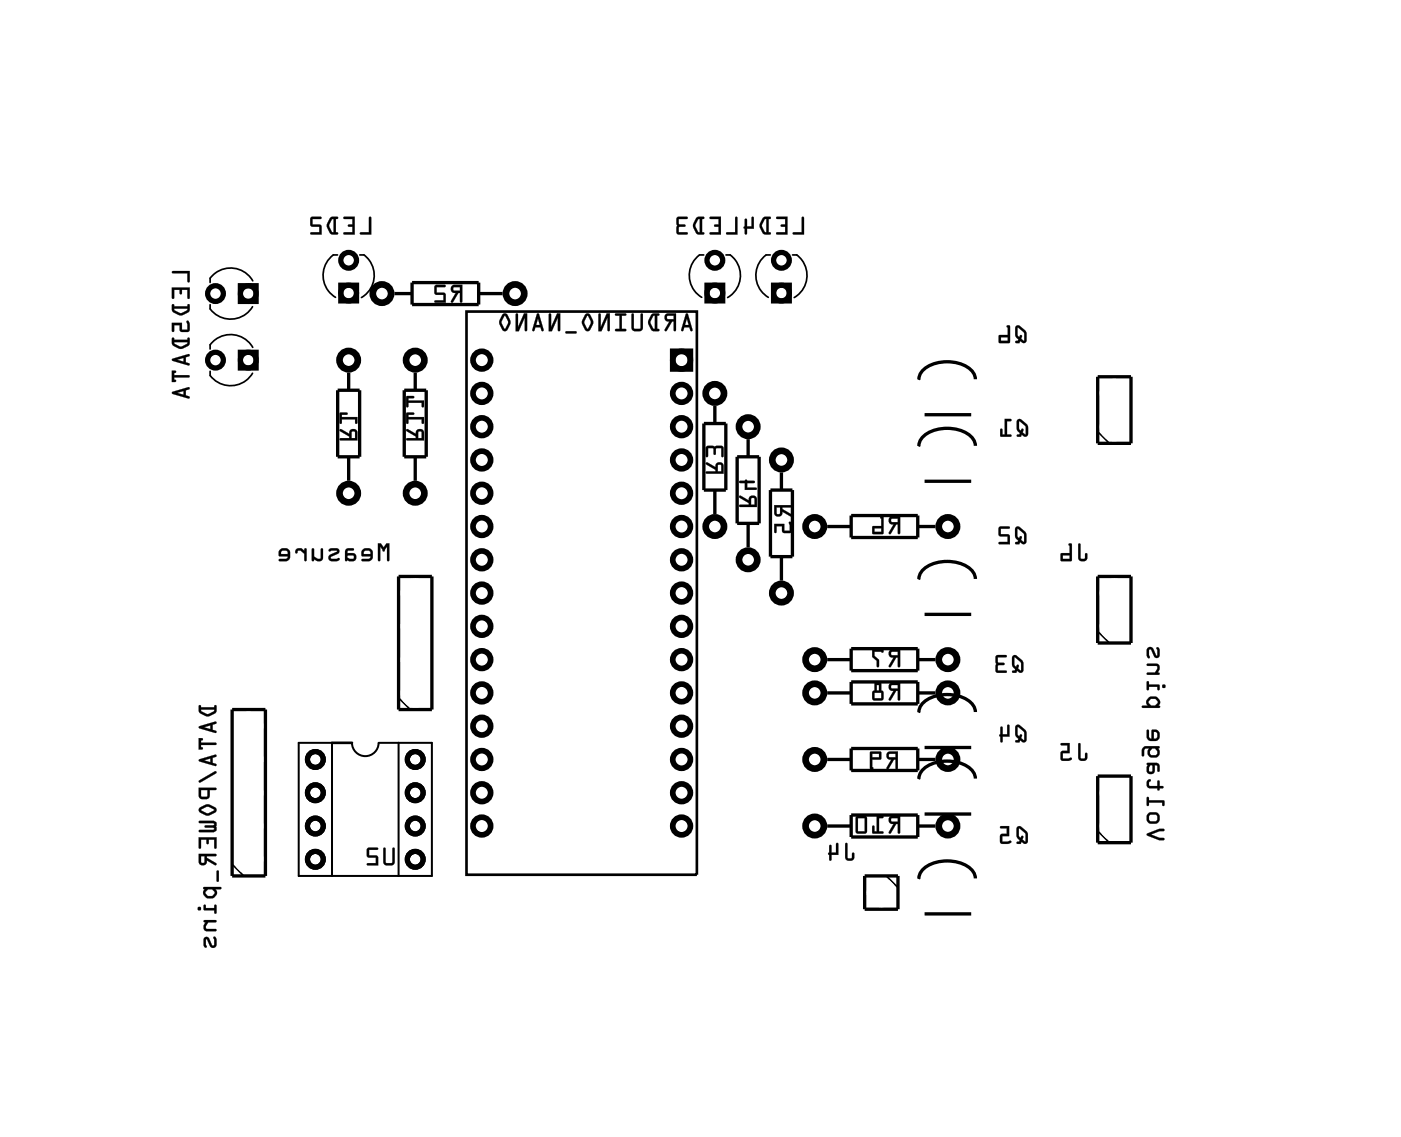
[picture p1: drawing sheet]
<svg xmlns="http://www.w3.org/2000/svg" width="107mm" height="87mm" viewBox="0 0 107 87" stroke-linecap="round" stroke-linejoin="round" font-family="sans-serif">
<path d="M98.4 8.6h.1M35.6 23.8h17.6v43h-17.6zM25.3 56.7h1.6" fill="none" stroke="#000" stroke-width=".2"/>
<path d="M98.4 8.6h.1" fill="none" stroke="#000" stroke-width=".08"/>
<g fill="none" stroke="#000" stroke-width=".25">
<path d="M25.8 29.8h1.6v5.1h-1.6zM26.6 28.4v1.4M26.6 34.9v1.8M30.1 22.4h1.3M30.8 29.8h1.7v5.1h-1.7zM31.4 21.6h5.1v1.6h-5.1zM31.7 28.4v1.4M31.7 34.9v1.8M36.5 22.4h1.8M53.7 32.3h1.7v5.1h-1.7zM54.5 31v1.3M54.5 37.4v1.8"/>
<path d="M56.2 34.9h1.7v5h-1.7zM57.1 33.5v1.4M57.1 39.9v1.9M58.8 37.4h1.7v5.1h-1.7zM59.6 36.1v1.3M64.9 39.3h5.1v1.7h-5.1zM70.1 28.9a1.39 1.39 0 0 1 1.1-1.1 2.97 2.97 0 0 1 2.9 .5l.2 .3 .1 .4M70.1 34a1.39 1.39 0 0 1 1.1-1.1 2.97 2.97 0 0 1 2.9 .5l.2 .3 .1 .3M70.5 31.7h3.6M70.5 36.7h3.6M83.8 28.8h2.5v5h-2.5zM17.7 54.2h2.6v12.7h-2.6z"/>
<path d="M30.4 44h2.6v10.2h-2.6zM59.6 42.5v1.8M63.1 58h1.8M63.1 52.9h1.8M63.1 50.3h1.8M63.1 40.2h1.8M64.9 57.1h5.1v1.7h-5.1zM64.9 49.5h5.1v1.7h-5.1zM64.9 52h5.1v1.7h-5.1zM70 58h1.4M70 52.9h1.4M70 50.3h1.4"/>
<path d="M70 40.2h1.4M70.1 44.2a1.39 1.39 0 0 1 1.1-1.2 2.97 2.97 0 0 1 2.9 .5l.2 .3 .1 .4M70.1 59.4a1.39 1.39 0 0 1 1.1-1.1 2.97 2.97 0 0 1 2.9 .5l.2 .3 .1 .3M70.1 54.3a1.39 1.39 0 0 1 1.1-1.1 2.97 2.97 0 0 1 2.9 .5l.2 .3 .1 .4M70.5 46.9h3.6M70.5 57.1h3.6M83.8 44h2.5v5.1h-2.5zM83.8 59.2h2.5v5.1h-2.5zM63.1 63h1.8M64.9 62.2h5.1v1.7h-5.1zM66 66.9h2.5v2.5h-2.5zM70 63h1.4"/>
<path d="M70.1 67a1.39 1.39 0 0 1 1.1-1.1 2.97 2.97 0 0 1 2.9 .5l.2 .3 .1 .4M70.5 69.8h3.6M70.5 62.1h3.6"/>
</g>
<g fill="none" stroke="#000" stroke-width=".13">
<path d="M25.8 19.5h-.4a1.95 1.95 0 0 0 .2 3.2M27.4 19.5a.97 .97 0 0 1 1 .8 1.95 1.95 0 0 1-.8 2.4M53.7 19.5h-.3a1.95 1.95 0 0 0 .1 3.2M55.4 19.5a.97 .97 0 0 1 1 .8 1.95 1.95 0 0 1-.9 2.4M58.8 19.5h-.4a1.95 1.95 0 0 0 .2 3.2M60.5 19.5a.97 .97 0 0 1 .9 .8 1.95 1.95 0 0 1-.8 2.4M16 23.3v.3M16 28.3v.4M19.3 28.5a1.95 1.95 0 0 1-3.3 .2M19.3 23.4a1.95 1.95 0 0 1-3.3 .2M19.3 26.5a1.95 1.95 0 0 0-3.3-.2v.3M19.3 21.4a1.95 1.95 0 0 0-3.3-.2v.4"/>
<path d="M83.8 32.9l.8 .9M30.4 53.3l.9 .9M83.8 48.2l.8 .9M17.7 66l.9 .9M67.6 66.9l.9 .8M83.8 63.4l.8 .9"/>
</g>
<path d="M26.9 56.7a1.02 1.02 0 0 0 1 1 1.02 1.02 0 0 0 1-1h4.1v10.2h-10.2v-10.2h2.5v10.2M30.4 56.7v10.2" fill="none" stroke="#000" stroke-width=".15"/>
<g fill="#000">
<path d="M28.2 16.6l-.1 1.1h-.6v.2h.8v-1.3zM26.2 16.6v.1h.7v.4h-.3l-.1 .1 .1 .1h.3v.4h-.6l-.1 .1 .9 .1v-1.4zM25.2 16.6a.81 .81 0 0 0 0 1.2l.5 .1 .1-.1-.2-.1v-1h.2v-.1l-.4-.1zM25.3 16.7h.2v1h-.2l-.2-.5zM23.7 16.6v.6l.1 .1h.6v.4h-.6l-.1 .1 .8 .1v-.7l-.7-.1v-.4h.6l.1-.1z"/>
<path d="M28.2 16.6l-.1 1.1h-.6a.1 .1 0 0 0-.1 .1 .1 .1 0 0 0 .1 .1h.8v-1.3zM28.2 16.6h.1v1.3h-.8v-.2h.7zM26.2 16.6v.1h.7v.4h-.3a.1 .1 0 0 0-.1 .1 .1 .1 0 0 0 .1 .1h.3v.4h-.6a.1 .1 0 0 0-.1 .1 .1 .1 0 0 0 .1 .1h.8v-1.4zM26.2 16.6l.9-.1v1.4l-.9-.1 .1-.1h.6v-.4h-.3l-.1-.1 .1-.1h.3v-.4h-.6zM25.2 16.6l-.3 .5 .1 .3 .2 .5h.5a.1 .1 0 0 0 .1-.1 .1 .1 0 0 0-.1-.1h-.1v-1h.1a.1 .1 0 0 0 .1-.1 .1 .1 0 0 0-.1-.1zM25.2 16.6l.2-.1 .4 .1-.1 .1h-.1v1l.2 .1-.1 .1h-.5l-.2-.5v-.4zM25.3 16.7h.2v1h-.2l-.2-.5zM25.3 16.7l-.2 .5 .2 .5h.2v-1zM23.7 16.6v.7h.7v.4h-.6a.1 .1 0 0 0-.1 .1 .1 .1 0 0 0 .1 .1h.7v-.7l-.7-.1v-.4h.6a.1 .1 0 0 0 .1-.1 .1 .1 0 0 0-.1-.1zM23.7 16.6h.8l-.1 .1h-.6v.4l.7 .1v.7l-.8-.1 .1-.1h.6v-.4h-.6l-.1-.1z"/>
<path d="M56.1 16.6v1.1h-.7v.2h.9v-1.3zM54.2 16.6v.1h.6v.4h-.3v.1v.1h.3v.4h-.6l-.1 .1 .9 .1v-1.4zM53.1 16.6a.81 .81 0 0 0 0 1.2l.6 .1v-.1l-.1-.1v-1h.1v-.1l-.4-.1zM53.3 16.7h.1v1h-.1l-.3-.5zM51.7 16.6l-.1 1.2 .2 .1h.6v-.2h-.6v-.4h.5v-.1v-.1h-.5v-.4h.6l.1-.1z"/>
<path d="M56.1 16.6v1.1h-.6a.1 .1 0 0 0-.1 .1 .1 .1 0 0 0 .1 .1h.8v-1.3zM56.1 16.6h.2v1.3h-.8v-.2h.6zM54.2 16.6v.1h.6v.4h-.2a.1 .1 0 0 0-.1 .1 .1 .1 0 0 0 .1 .1h.2v.4h-.6a.1 .1 0 0 0-.1 .1 .1 .1 0 0 0 .1 .1h.8v-1.4zM54.2 16.6l.8-.1v1.4l-.9-.1 .1-.1h.6v-.4h-.3v-.1v-.1h.3v-.4h-.6zM53.1 16.6l-.2 .5v.3l.3 .5h.5a.1 .1 0 0 0 0-.1 .1 .1 0 0 0 0-.1h-.1v-1h.1a.1 .1 0 0 0 0-.1 .1 .1 0 0 0 0-.1zM53.1 16.6l.2-.1 .4 .1v.1h-.1v1l.1 .1v.1h-.5l-.3-.5v-.4zM53.3 16.7h.1v1h-.1l-.2-.5zM53.3 16.7l-.3 .5 .2 .5h.2v-1zM51.7 16.6l-.1 1.2 .2 .1h.6a.1 .1 0 0 0 .1-.1 .1 .1 0 0 0-.1-.1h-.6v-.4h.4a.1 .1 0 0 0 .1-.1 .1 .1 0 0 0-.1-.1h-.4v-.4h.6a.1 .1 0 0 0 .1-.1 .1 .1 0 0 0-.1-.1zM51.7 16.6h.8l-.1 .1h-.6v.4h.4l.1 .1-.1 .1h-.4v.4h.6v.2h-.6l-.2-.1z"/>
<path d="M61.2 16.6v1.1h-.7v.2h.8v-1.3zM59.2 16.6l.1 .1h.6v.4h-.3v.1v.1h.3v.4h-.6l-.1 .1 .9 .1v-1.4zM58.2 16.6a.81 .81 0 0 0 0 1.2l.5 .1 .1-.1-.2-.1v-1h.2v-.1l-.4-.1zM58.4 16.7h.1v1h-.2l-.2-.5zM56.8 16.7v.6l-.1 .1 .2 .5 .1-.1v-.3h.5v-.9v-.1l-.2 .1v.7h-.3v-.6z"/>
<path d="M61.2 16.6v1.1h-.6a.1 .1 0 0 0-.1 .1 .1 .1 0 0 0 .1 .1h.8v-1.3zM61.2 16.6h.1v1.3h-.8v-.2h.7zM59.2 16.6l.1 .1h.6v.4h-.3a.1 .1 0 0 0 0 .1 .1 .1 0 0 0 0 .1h.3v.4h-.6a.1 .1 0 0 0-.1 .1 .1 .1 0 0 0 .1 .1h.8v-1.4zM59.2 16.6l.9-.1v1.4l-.9-.1 .1-.1h.6v-.4h-.3v-.1v-.1h.3v-.4h-.6zM58.2 16.6l-.2 .5v.3l.3 .5h.4a.1 .1 0 0 0 .1-.1 .1 .1 0 0 0-.1-.1h-.1v-1h.1a.1 .1 0 0 0 .1-.1 .1 .1 0 0 0-.1-.1zM58.2 16.6l.2-.1 .4 .1v.1h-.2v1l.2 .1v.1h-.5l-.3-.5v-.4zM58.4 16.7h.1v1h-.2l-.2-.5zM58.4 16.7l-.3 .5 .2 .5h.2v-1zM56.8 16.7v.6a.09 .09 0 0 0-.1 .1 .09 .09 0 0 0 .1 .1v.3a.1 .1 0 0 0 .1 .1 .1 .1 0 0 0 .1-.1v-.3h.5v-.9a.1 .1 0 0 0-.1-.1 .1 .1 0 0 0-.1 .1v.7h-.3v-.6zM56.9 16.7h.1v.6h.3l.1-.7h.1v.9l-.5-.1v.4l-.1 .1-.2-.5 .1-.1z"/>
<path d="M13.1 25.8l.1 .5a.8 .8 0 0 0 1.1 .1l.2-.1-.1-.5h-.1v.1h-1v-.1zM13.3 26.1h1v.1l-.5 .3-.5-.2zM13.1 27.4l.1 .1 1.2 .4 .1-.1-.1-.1h-.2v-.4l.2-.1v-.2zM13.5 27.5l.5-.2v.3zM13.1 28.3v.9l.3-.1v-.1h-.1v-.2h1.2l-.1-.2h-1.1v-.1l.1-.1v-.1zM13.1 29.9l.1 .2 1.2 .3h.1l-.1-.1-.2-.1v-.4l.2-.1v-.1zM13.5 30l.5-.2v.3z"/>
<path d="M13.1 25.8v.5l.7 .3 .6-.2 .1-.5a.1 .1 0 0 0-.1-.1 .1 .1 0 0 0-.1 .1h-1v-.1zM13.1 25.8h.2v.1h1v-.1h.1l.1 .4-.5 .4h-.4l-.4-.3zM13.3 26.1h1l-.1 .1-.4 .2-.5-.2zM13.3 26.1v.2l.5 .2 .5-.3v-.1zM13.1 27.4l.1 .2 1.2 .3 .1-.1-.1-.1h-.2v-.4l.3-.1-.1-.2zM13.1 27.4l1.3-.4 .1 .2-.3 .1v.4h.2l.1 .1-.1 .1-1.2-.4zM13.5 27.5l.5-.2v.3zM13.5 27.5l.5 .1v-.3zM13.1 28.3v.9h.2a.11 .11 0 0 0 .1-.2 .1 .1 0 0 0-.1 0v-.2h1.1a.1 .1 0 0 0 .1-.1 .1 .1 0 0 0-.1-.1h-1.1v-.1a.11 .11 0 0 0 .1-.1 .11 .11 0 0 0 0-.1zM13.1 28.3h.3l-.1 .2v.1h1.1l.1 .2h-1.2v.2l.1 .1-.3 .1zM13.1 29.9l.1 .2 1.2 .3h.1l-.1-.1-.2-.1v-.4l.3-.1-.1-.2zM13.1 29.9l1.3-.4 .1 .2-.3 .1v.4h.2l.1 .2h-.1l-1.2-.3zM13.5 30l.5-.2v.3zM13.5 30l.5 .1v-.3z"/>
<path d="M13.1 20.7l.1 .2h1.1v.6h.2v-.8zM13.1 21.9l.1 .9 .1-.1v-.6h.4v.3l.1 .1 .1-.1v-.3h.4v.7h.2v-.9zM13.1 23.2l.1 .6a.8 .8 0 0 0 1.1 .1l.2-.2-.1-.5h-.1v.2h-1v-.2zM13.3 23.6h1l-.5 .3-.5-.2zM13.1 24.6v.7h.1h.1v-.5h.4v.4l.1 .1h.6l.1-.1v-.4a.16 .16 0 0 0-.1-.3 .15 .15 0 0 0-.2 .1l.1 .6h-.4v-.6z"/>
<path d="M13.1 20.7l.1 .2h1.1v.6a.1 .1 0 0 0 .1 .1 .1 .1 0 0 0 .1-.1v-.8zM13.1 20.7h1.4v.8h-.2v-.6h-1.1zM13.1 21.9v.8a.1 .1 0 0 0 .1 .1 .1 .1 0 0 0 .1-.1v-.6h.4v.3a.1 .1 0 0 0 .1 .1 .1 .1 0 0 0 .1-.1v-.3h.4v.6a.1 .1 0 0 0 .1 .1 .1 .1 0 0 0 .1-.1v-.8zM13.1 21.9h1.4v.9h-.2v-.7h-.4v.3l-.1 .1-.1-.1v-.3h-.4v.6l-.1 .1zM13.1 23.2v.6l.7 .3 .6-.3 .1-.5a.1 .1 0 0 0-.1-.1 .1 .1 0 0 0-.1 .1v.1h-1v-.2zM13.1 23.2h.2v.2h1v-.1l.1-.1 .1 .5-.5 .3h-.4l-.4-.2zM13.3 23.6h1l-.1 .1-.4 .2-.5-.2zM13.3 23.5v.2l.5 .2 .5-.3v-.1zM13.1 24.6v.7a.1 .1 0 0 0 .1 .1 .1 .1 0 0 0 .1-.1v-.5h.4l.1 .5h.6l.1-.1-.1-.7a.1 .1 0 0 0-.1 0 .1 .1 0 0 0-.1 .1l.1 .6h-.4v-.6zM13.1 24.6h.8v.6h.4l-.1-.6 .2-.1 .1 .2v.5l-.2 .1h-.5l-.1-.1v-.4h-.4v.5h-.1z"/>
<path d="M25.9 32.8v.1l.7 .4v.1h-.6l-.1 .2h.1h1.3v-.6a.31 .31 0 0 0-.4-.3 .31 .31 0 0 0-.3 .4zM26.9 33h.2v.4h-.3zM25.9 31.5l.1 .8h.1v-.3h1v.3h.2v-.5h-1.2v-.1h.4v-.2z"/>
<path d="M25.9 32.8v.1l.7 .4v.1h-.6a.1 .1 0 0 0-.1 .1 .1 .1 0 0 0 .1 .1h1.3v-.6a.32 .32 0 0 0-.4-.3 .32 .32 0 0 0-.3 .4l-.6-.3zM25.9 32.8h.1l.7 .3a.31 .31 0 0 1 .2-.4 .31 .31 0 0 1 .4 .3v.6h-1.3h-.1l.1-.1 .7-.1v-.1l-.8-.4zM26.9 33h.2v.4h-.3zM26.8 32.9v.5h.3v-.4zM25.9 31.5v.8a.1 .1 0 0 0 .1 .1 .1 .1 0 0 0 .1-.1v-.3h1v.3a.1 .1 0 0 0 .1 .1 .1 .1 0 0 0 .1-.1v-.5h-1.2v-.1h.3a.1 .1 0 0 0 .1-.1 .1 .1 0 0 0-.1-.1zM25.9 31.5h.6v.1l-.4 .1v.1h1.2v.5h-.2v-.3h-1v.3h-.1z"/>
<path d="M31 32.8v.1l.7 .4v.1h-.7v.2h.1h1.2v-.6a.32 .32 0 0 0-.3-.3 .32 .32 0 0 0-.3 .4zM31.9 33h.3v.4h-.3zM31 31.5v.8h.2v-.3h1v.3h.1v-.5h-1.1v-.1h.4v-.2zM31 30.2v.9l.2-.1v-.3h1v.3h.1v-.4h-1.1v-.2h.4v-.1z"/>
<path d="M31 32.8v.1l.7 .4v.1h-.6a.1 .1 0 0 0-.1 .1 .1 .1 0 0 0 .1 .1h1.3v-.6a.32 .32 0 0 0-.4-.3 .32 .32 0 0 0-.3 .4l-.6-.3zM31 32.8h.1l.6 .3a.31 .31 0 0 1 .3-.4 .31 .31 0 0 1 .3 .3v.6h-1.2h-.1v-.1l.7-.1v-.1l-.7-.4zM31.9 33h.3v.4h-.3zM31.9 32.9v.5h.3v-.4zM31 31.5v.8a.1 .1 0 0 0 .1 .1 .1 .1 0 0 0 .1-.1v-.3h1v.3a.1 .1 0 0 0 .1 .1 .1 .1 0 0 0 .1-.1v-.5h-1.2v-.1h.3a.1 .1 0 0 0 .1-.1 .1 .1 0 0 0-.1-.1zM31 31.5h.6l-.1 .1-.3 .1v.1h1.1v.5h-.1v-.3h-1l-.1 .3h-.1zM31 30.2v.8a.1 .1 0 0 0 .1 .1 .1 .1 0 0 0 .1-.1v-.3h1v.3a.1 .1 0 0 0 .1 .1 .1 .1 0 0 0 .1-.1v-.4h-1.2v-.2h.3a.1 .1 0 0 0 .1-.1 .1 .1 0 0 0-.1-.1zM31 30.3h.6l-.1 .1h-.3v.2h1.1v.4h-.1v-.3h-1l-.1 .3-.1 .1z"/>
<path d="M34.5 21.8a.32 .32 0 0 0-.1 .4 .32 .32 0 0 0 .4 .2l-.4 .6 .1 .1 .5-.7h.1v.6l.1 .1 .1-1.4zM34.6 21.9h.5v.3h-.5zM33.2 21.8v.6l.1 .1h.5v.4h-.6l-.1 .1 .9 .1v-.7l-.7-.1v-.4h.6l.1-.1z"/>
<path d="M34.5 21.8a.32 .32 0 0 0-.1 .4 .32 .32 0 0 0 .4 .2l-.4 .6a.1 .1 0 0 0 0 .1 .1 .1 0 0 0 .2 0l.4-.7h.1v.6a.1 .1 0 0 0 .1 .1 .1 .1 0 0 0 .1-.1v-1.3h-.6zM34.5 21.8l.8-.1-.1 1.4-.1-.1v-.6h-.1l-.4 .7-.2-.1 .4-.6a.31 .31 0 0 1-.4-.2 .31 .31 0 0 1 .1-.4zM34.6 21.9h.5v.3h-.5zM34.6 21.9v.3h.5v-.3zM33.2 21.8v.7h.6v.4h-.6a.1 .1 0 0 0-.1 .1 .1 .1 0 0 0 .1 .1h.8v-.7l-.7-.1v-.4h.6a.1 .1 0 0 0 .1-.1 .1 .1 0 0 0-.1-.1zM33.2 21.8h.8l-.1 .1h-.6v.4l.6 .1 .1 .7-.8-.1v-.1h.6v-.4h-.5l-.1-.1z"/>
<path d="M52.4 23.9l-.4 1.3 .1 .1 .1-.3h.4l.1 .2 .1 .1v-.1l-.3-1.2zM52.4 24.3l.1 .5h-.2zM50.8 24a.32 .32 0 0 0-.1 .4 .32 .32 0 0 0 .4 .1l-.4 .7 .1 .1 .5-.8h.1v.7l.1 .1 .1-1.4zM50.9 24.1h.5v.3h-.5zM49.7 24a.81 .81 0 0 0 0 1.2l.5 .1 .1-.1-.2-.1v-1h.2v-.1l-.4-.1zM49.9 24.1h.1v1h-.2l-.2-.5zM48.2 23.9v1.2l.1 .2h.6l.2-.3-.1-1-.1-.1v.1v1.1h-.5v-.1v-1zM46.9 23.9l.1 .2h.3v1h-.3l-.1 .1 .8 .1v-.2h-.3v-1h.3l.1-.1zM45.7 23.9v1.4h.2l.5-1.1v1l.1 .1v-1.4h-.2l-.5 1.1v-1zM44.7 24l-.3 .6 .2 .6a.23 .23 0 0 0 .4 0l.3-.7-.3-.5-.2-.1zM44.8 24.1l.3 .4-.3 .6-.2-.5zM43.2 25.3v.2h.7l.1-.1-.1-.1zM41.9 23.9v1.4h.2l.5-1.1v1l.1 .1v-1.4h-.2l-.5 1.1v-1zM41 24l-.4 1.2 .1 .1 .1-.3h.4l.1 .2 .1 .1 .1-.1-.4-1.2zM41 24.3l.2 .5h-.3zM39.4 23.9l-.1 1.4h.3l.4-1.1v1l.2 .1v-1.4h-.2l-.5 1.1v-1zM38.3 24l-.2 .6 .2 .6a.23 .23 0 0 0 .4 0l.2-.7-.2-.5-.2-.1zM38.5 24.1l.3 .4-.3 .6-.2-.5z"/>
<path d="M52.3 23.9l-.3 1.3 .1 .1 .1-.3h.4l.1 .2 .1 .1 .1-.1-.4-1.2zM52.3 24h.2l.3 1.2v.1l-.1-.1-.1-.2h-.4l-.1 .3-.1-.1zM52.4 24.3l.1 .5h-.2zM52.4 24.3l-.2 .5h.4zM50.8 24a.32 .32 0 0 0-.1 .4 .32 .32 0 0 0 .4 .1l-.4 .6a.1 .1 0 0 0 0 .2 .11 .11 0 0 0 .2-.1l.4-.7h.1v.7a.1 .1 0 0 0 .1 .1 .1 .1 0 0 0 .1-.1v-1.3h-.6zM50.8 24l.8-.1-.1 1.4-.1-.1v-.7h-.1l-.4 .7h-.2l.4-.7a.31 .31 0 0 1-.4-.1 .31 .31 0 0 1 .1-.4zM50.9 24.1h.5v.3l-.5-.1zM50.9 24.1v.3h.5v-.3zM49.7 24l-.3 .5 .1 .3 .3 .4 .4 .1a.1 .1 0 0 0 .1-.1 .1 .1 0 0 0-.1-.1h-.1v-1h.1a.1 .1 0 0 0 .1-.1 .1 .1 0 0 0-.1-.1zM49.7 24l.2-.1 .4 .1v.1h-.2v1h.2v.2l-.5-.1-.3-.4v-.4zM49.9 24.1h.1v1h-.2l-.2-.5zM49.9 24.1l-.3 .5 .2 .5h.2v-1zM48.2 23.9v1.1l.1 .2 .1 .1h.5l.1-.2 .1-1.1a.1 .1 0 0 0-.1-.1 .1 .1 0 0 0-.1 .1v1l-.5 .1v-.1v-1zM48.2 24h.1v1l.1 .1h.5v-1.1v-.1l.1 .1v1l-.1 .3h-.6l-.1-.2zM46.9 23.9l.1 .2h.3v1h-.3a.1 .1 0 0 0-.1 .1 .1 .1 0 0 0 .1 .1h.7a.1 .1 0 0 0 .1-.1 .1 .1 0 0 0-.1-.1h-.3v-1h.3a.1 .1 0 0 0 .1-.1 .1 .1 0 0 0-.1-.1zM47 24h.8l-.1 .1h-.3v1h.3v.2l-.8-.1 .1-.1h.3v-1h-.3zM45.7 23.9l-.1 1.4h.3l.5-1.1-.1 1a.1 .1 0 0 0 .1 .1 .1 .1 0 0 0 .1-.1v-1.3h-.2l-.5 1.1v-1zM45.7 24h.1v1l.5-1.1h.2v1.4l-.1-.1v-1l-.5 1.1h-.2zM44.7 24l-.3 .6 .2 .6a.24 .24 0 0 0 .4 0l.3-.5v-.2l-.3-.5-.2-.1zM44.7 24a.23 .23 0 0 1 .3 0l.3 .6-.3 .6a.24 .24 0 0 1-.4 0l-.2-.6zM44.8 24.1l.3 .4-.3 .6-.2-.5zM44.8 24.1l-.2 .5 .2 .5 .3-.4v-.2zM43.2 25.3v.2h.7a.1 .1 0 0 0 .1-.1 .1 .1 0 0 0-.1-.1zM43.2 25.3h.7l.1 .1h-.1h-.7zM41.9 23.9v1.4h.2l.5-1.1v1a.1 .1 0 0 0 .1 .1 .1 .1 0 0 0 0-.1v-1.3h-.2l-.4 1.1v-1zM41.9 24h.1v1l.5-1.1h.2v1.4l-.1-.1v-1l-.5 1.1h-.2zM41 23.9l-.4 1.3 .2 .1v-.3h.4l.1 .2 .1 .1 .1-.1-.4-1.2zM41 24h.1l.4 1.2-.1 .1-.1-.1-.1-.2h-.4l-.1 .3-.1-.1zM41 24.3l.2 .5h-.3zM41 24.3l-.1 .5h.3zM39.4 23.9l-.1 1.4h.3l.4-1.1v1a.1 .1 0 0 0 .1 .1 .1 .1 0 0 0 .1-.1v-1.3h-.2l-.5 1.1v-1zM39.4 24h.1v1l.5-1.1h.2v1.4l-.2-.1v-1l-.4 1.1h-.3zM38.3 24l-.2 .6 .2 .6a.24 .24 0 0 0 .4 0l.3-.5v-.2l-.3-.5-.2-.1zM38.4 24a.23 .23 0 0 1 .3 0l.2 .6-.2 .6a.24 .24 0 0 1-.4 0l-.2-.6zM38.5 24.1l.3 .4-.3 .6-.2-.5zM38.5 24.1l-.2 .5 .2 .5 .3-.4v-.2z"/>
<path d="M53.9 35.3v.2l.7 .4v.1h-.7v.1v.1h1.3v-.6a.31 .31 0 0 0-.4-.3 .31 .31 0 0 0-.2 .4zM54.8 35.5h.2v.5h-.2zM53.9 34.1v.8l.1-.1v-.6h.4v.5h.1h.1v-.5h.4v.6h.2v-.6l-.1-.2z"/>
<path d="M53.9 35.3v.2l.7 .4v.1h-.7a.1 .1 0 0 0-.1 .1 .1 .1 0 0 0 .1 .1h1.3v-.6a.32 .32 0 0 0-.4-.3 .32 .32 0 0 0-.2 .4l-.6-.4zM53.9 35.3h.1l.6 .4a.31 .31 0 0 1 .2-.4 .31 .31 0 0 1 .4 .3v.6l-1.3-.1v-.1h.7v-.1l-.7-.4zM54.8 35.5h.2v.5h-.2zM54.8 35.5v.5h.2v-.5zM53.9 34.1l-.1 .7a.1 .1 0 0 0 .1 .1 .1 .1 0 0 0 .1-.1v-.6h.4v.4a.1 .1 0 0 0 .1 .1 .1 .1 0 0 0 .1-.1v-.4h.4v.6a.1 .1 0 0 0 .1 .1 .1 .1 0 0 0 .1-.1v-.6l-.1-.2zM53.9 34.1l1.2-.1 .1 .2v.6h-.2v-.6h-.4v.5h-.1l-.1-.5h-.4v.6l-.1 .1z"/>
<path d="M56.4 37.9v.1l.7 .4v.1h-.7v.1l.1 .1h1.2v-.6a.32 .32 0 0 0-.3-.3 .32 .32 0 0 0-.3 .4zM57.3 38l.3 .1v.4h-.3zM56.4 36.7v.2h.4v.5l.9-.1v-.1h-.7v-.3h.5v-.2h-.5l-.1-.1-.1 .1z"/>
<path d="M56.4 37.8v.2l.7 .4v.1h-.6a.1 .1 0 0 0-.1 .1 .1 .1 0 0 0 .1 .1h1.3v-.6a.32 .32 0 0 0-.4-.3 .32 .32 0 0 0-.3 .4l-.6-.4zM56.4 37.9l.1-.1 .6 .4a.31 .31 0 0 1 .3-.4 .31 .31 0 0 1 .3 .3v.6h-1.2l-.1-.1v-.1h.7v-.1l-.7-.4zM57.3 38l.3 .1v.4h-.3zM57.3 38v.5h.3v-.4zM56.4 36.7v.2h.4v.5h.9a.1 .1 0 0 0 .1-.1 .1 .1 0 0 0-.1-.1h-.7v-.3h.5a.1 .1 0 0 0 .1-.1 .1 .1 0 0 0-.1-.1h-.5a.09 .09 0 0 0-.1-.1 .09 .09 0 0 0-.1 .1zM56.4 36.7h.4l.1-.1 .1 .1h.5v.2h-.5v.3h.7v.1l-.9 .1v-.5h-.4z"/>
<path d="M59.1 38.6v.6a.32 .32 0 0 0 .3 .2 .32 .32 0 0 0 .3-.3l.7 .3v-.1l-.7-.4v-.2h.6l.1-.1zM59.2 38.7h.3v.5h-.2zM59.1 40v.6l.1 .1v-.1v-.4h.5v.4l.1 .1h.5l.1-.2v-.4a.15 .15 0 0 0 0-.2 .15 .15 0 0 0-.2 0l.1 .6h-.5v-.5z"/>
<path d="M59.1 38.5v.7a.32 .32 0 0 0 .3 .2 .32 .32 0 0 0 .3-.3l.6 .3a.1 .1 0 0 0 .1 0 .1 .1 0 0 0 0-.1l-.7-.4v-.2h.6a.1 .1 0 0 0 .1-.1 .1 .1 0 0 0-.1-.1zM59.1 38.6h1.3l-.1 .1h-.6v.2l.7 .4v.1l-.7-.4a.31 .31 0 0 1-.3 .4 .31 .31 0 0 1-.3-.2zM59.2 38.7h.3v.5h-.2zM59.2 38.7v.5h.3v-.5zM59.1 40v.6a.1 .1 0 0 0 .1 .1 .1 .1 0 0 0 .1-.1l-.1-.4h.5v.4l.6 .1 .1-.2v-.6a.11 .11 0 0 0-.2-.1 .1 .1 0 0 0 0 .1l.1 .6h-.5v-.5zM59.1 40h.7v.5h.5l-.1-.6 .1-.1 .1 .3v.5l-.1 .1h-.5l-.1-.1v-.4h-.5v.4l-.1 .1z"/>
<path d="M77.5 24.9v.7l.2 .3-.2 .2 .3 .1v-.2l.3 .2 .2-.1a.91 .91 0 0 0-.6-1.3zM77.6 25l.5 .4v.6l-.2-.1 .1-.2a.11 .11 0 0 0-.2-.1 .11 .11 0 0 0 0 .1l-.2-.1zM76.8 24.9l.1 .7h-.7v.6l.9-.1v-1.2l-.1-.1zM76.4 25.7h.5v.3h-.5z"/>
<path d="M77.5 24.9v.7l.2 .3v.1h-.2a.1 .1 0 0 0-.1 .1 .1 .1 0 0 0 .1 .1h.3v-.2l.2 .2 .3-.1a.92 .92 0 0 0-.5-1.2l-.1-.1zM77.5 24.9l.2-.1 .5 .4a.97 .97 0 0 1 .1 .9l-.2 .1-.3-.2v.2l-.3-.1 .2-.2-.2-.3zM77.6 25l.5 .4v.6l-.2-.1 .1-.2a.11 .11 0 0 0-.2-.1 .11 .11 0 0 0 0 .1l-.2-.1zM77.6 25v.5a.14 .14 0 0 0 .1 .2 .14 .14 0 0 0 .2-.1l.1 .1-.1 .2 .2 .1v-.6zM76.8 24.8l.1 .8h-.7v.6l.9-.1v-1.2l-.1-.1zM76.8 24.9h.3l-.1 1.2-.7 .1-.1-.6h.7zM76.4 25.7h.5v.3h-.5zM76.4 25.7v.3h.5v-.3z"/>
<path d="M77.6 32v.8l.2 .3-.2 .2h.3l.1-.1 .2 .1 .2-.1a.91 .91 0 0 0-.6-1.2zM77.8 32.2l.4 .4 .1 .6-.3-.2 .1-.2a.11 .11 0 0 0-.1-.1 .11 .11 0 0 0-.1 .2l-.2-.2zM76.7 32v1.2h-.2v-.4l-.1-.1-.1 .6h.8v-.1h-.3v-1l.3-.1 .1-.1z"/>
<path d="M77.6 32v.8l.2 .3v.1h-.1a.1 .1 0 0 0-.1 0 .1 .1 0 0 0 .1 .1h.2l.1-.1 .2 .1h.2a.92 .92 0 0 0-.5-1.3h-.1zM77.6 32h.3l.4 .4a.97 .97 0 0 1 .1 .8l-.2 .1-.2-.1-.1 .1h-.3l.2-.2-.2-.3zM77.8 32.2l.4 .4v.6l-.2-.2 .1-.2a.11 .11 0 0 0-.1-.1 .11 .11 0 0 0-.1 .2l-.1-.2zM77.8 32.2l-.1 .5a.14 .14 0 0 0 .1 .2 .14 .14 0 0 0 .2-.2l.1 .1-.1 .2 .3 .2v-.6zM76.6 32l.1 1.2h-.2v-.4a.1 .1 0 0 0-.1-.1 .1 .1 0 0 0-.1 .1v.5h.8a.1 .1 0 0 0 .1-.1 .1 .1 0 0 0-.1 0h-.3v-1h.3a.1 .1 0 0 0 .1-.1 .1 .1 0 0 0-.1-.1zM76.7 32h.5l-.1 .1h-.3v1.1h.3v.1h-.8l.1-.6 .1 .1v.4h.2z"/>
<path d="M15.2 53.8v.6a.8 .8 0 0 0 1.2 .1l.1-.2v-.5h-.1l-.1 .2h-1v-.2zM15.3 54.2h1l-.5 .3-.4-.2zM15.2 55.5v.1l1.2 .3h.1v-.1l-.3-.1v-.4l.3-.1v-.1zM15.6 55.5l.4-.1v.3zM15.2 56.3v.9h.3v-.1l-.2-.1v-.1l1.2-.1-.1-.1h-1.1v-.2h.2v-.1zM15.2 58v.1l1.2 .4 .1-.1v-.1l-.3-.1v-.4h.3v-.2zM15.6 58l.4-.1v.3zM15.2 59.6v.1h.1l1.2-.7v-.1h-.1zM15.2 60.1v.7l.2 .2 .5-.1 .1-.6h.4l.1-.1-.1-.1zM15.3 60.3h.5v.5h-.4zM15.2 61.7v.1v.2l.6 .2 .6-.2a.23 .23 0 0 0 0-.4l-.6-.2zM15.3 61.8l.6-.2 .4 .2-.5 .3zM15.2 62.7v.1l1.1 .1v.1h-.6l-.1 .1 .1 .1h.6v.1h-1.1v.1v.1h1.1l.2-.1v-.6l-.2-.1zM15.2 63.9v.9l.1-.1v-.6h.5v.3h.1v-.3h.4l.1 .6h.1v-.8zM15.2 65.2v.6a.32 .32 0 0 0 .3 .2 .32 .32 0 0 0 .3-.3l.7 .3v-.1l-.7-.4v-.1h.6l.1-.2zM15.3 65.4h.3l-.1 .5-.2-.1zM16.5 66.5v.7l.1 .1 .1-.1v-.7zM15.5 67.7v.1l.1 .1-.1 .1v.3l.3 .3a.54 .54 0 0 0 .8-.4l-.2-.3h.4v-.2zM15.7 68.1l.2-.2h.3l.2 .3-.2 .2h-.3l-.2-.2zM15.6 69.1v.4h.7l.1 .2h.1v-.6h-.1l-.1 .2h-.6v-.2zM15.1 69.4a.15 .15 0 0 0 .3 0 .15 .15 0 0 0-.3 0zM15.6 70.2v.2h.1a.38 .38 0 0 0-.2 .4 .38 .38 0 0 0 .3 .3h.7v-.2h-.7l-.1-.2 .2-.3h.6v-.1zM15.6 71.6l-.1 .5 .2 .2a.12 .12 0 0 0 .1-.1 .12 .12 0 0 0-.1-.1l.1-.4 .2 .5a.27 .27 0 0 0 .3 .1 .27 .27 0 0 0 .2-.2v-.5l-.1-.1h-.1v.6v.1l-.4-.6-.2-.1z"/>
<path d="M15.2 53.8v.6l.6 .3 .6-.3 .1-.5a.1 .1 0 0 0-.1-.1 .1 .1 0 0 0-.1 .1v.1h-1v-.2zM15.2 53.8h.1v.2h1.1v-.1l.1-.1v.5l-.5 .3h-.3l-.5-.2zM15.3 54.2h1v.1l-.5 .2-.4-.2zM15.3 54.2l.1 .1 .4 .2 .6-.3zM15.2 55.5v.1l1.2 .4 .1-.1v-.1l-.3-.1v-.4l.3-.1v-.1zM15.2 55.5l1.2-.4 .1 .1-.3 .1v.4l.3 .1v.1h-.1l-1.2-.3zM15.6 55.5l.4-.1v.3zM15.5 55.5l.6 .2v-.3zM15.2 56.3v.9h.2a.1 .1 0 0 0 .1-.1 .11 .11 0 0 0-.2-.1v-.1h1.1a.1 .1 0 0 0 .1-.1 .1 .1 0 0 0-.1-.1h-1.1v-.2a.11 .11 0 0 0 .2 0 .11 .11 0 0 0-.1-.2zM15.2 56.3l.3 .1-.2 .1v.2h1.1l.1 .1-1.2 .1v.1l.2 .2h-.3zM15.2 58v.1l1.2 .4 .1-.1v-.1l-.3-.1v-.4l.3-.1v-.1zM15.2 58l1.2-.4 .1 .1-.3 .1v.4l.3 .1v.1l-.1 .1-1.2-.4zM15.6 58l.4-.1v.3zM15.5 58l.6 .2v-.3zM15.2 59.6a.1 .1 0 0 0 0 .1 .1 .1 0 0 0 .1 0l1.2-.7a.1 .1 0 0 0 0-.1 .1 .1 0 0 0-.1 0zM15.2 59.6l1.2-.7h.1v.1l-1.2 .7h-.1zM15.2 60.1v.7l.2 .2 .5-.1 .1-.6h.4a.1 .1 0 0 0 .1-.1 .1 .1 0 0 0-.1-.1zM15.2 60.1h1.2l.1 .1-.1 .1h-.4l-.1 .6-.5 .1-.2-.2zM15.3 60.3h.5v.5h-.4zM15.3 60.3l.1 .5h.4v-.5zM15.2 61.6v.2v.2l.5 .3 .7-.3a.24 .24 0 0 0 0-.4l-.6-.2zM15.2 61.7l.6-.3 .6 .2a.24 .24 0 0 1 0 .4l-.6 .2-.5-.2a.23 .23 0 0 1-.1-.3zM15.4 61.8l.4-.2 .5 .2-.5 .3zM15.3 61.8l.5 .3 .6-.3-.5-.2zM15.2 62.7v.1l1.1 .1v.1h-.6a.1 .1 0 0 0-.1 .1 .1 .1 0 0 0 .1 .1h.6v.1h-1.1a.1 .1 0 0 0 0 .1 .1 .1 0 0 0 0 .1h1.1l.2-.1v-.3v-.3l-.2-.2zM15.2 62.7h1.1l.2 .1-.1 .3 .1 .3-.2 .1h-1.1v-.1h1.1l.1-.2h-.1h-.6l-.1-.1 .7-.1 .1-.1-1.2-.1zM15.2 63.9v.8a.1 .1 0 0 0 0 .1 .1 .1 0 0 0 .1-.1v-.6h.5l-.1 .2a.1 .1 0 0 0 .1 .1 .1 .1 0 0 0 .1-.1v-.2h.4v.6a.1 .1 0 0 0 .1 .1 .1 .1 0 0 0 .1-.1v-.8zM15.2 63.9h1.3v.8h-.1v-.6h-.5v.3h-.1v-.3h-.5v.6l-.1 .1zM15.2 65.2v.6a.32 .32 0 0 0 .3 .3 .32 .32 0 0 0 .3-.4l.6 .3a.1 .1 0 0 0 .1 0 .1 .1 0 0 0 0-.1l-.7-.4v-.1h.6a.1 .1 0 0 0 .1-.1 .1 .1 0 0 0-.1-.1zM15.2 65.2h1.3l-.1 .1h-.6v.2l.7 .4v.1l-.7-.3a.31 .31 0 0 1-.3 .3 .31 .31 0 0 1-.3-.2zM15.3 65.4h.3l-.1 .5-.1-.1zM15.3 65.3v.5l.3 .1v-.6zM16.5 66.5v.7a.1 .1 0 0 0 .1 .1 .1 .1 0 0 0 .1-.1v-.7zM16.6 66.5h.1v.7l-.1 .1-.1-.1zM15.5 67.7v.2h.1l-.1 .1v.3l.2 .2 .2 .1a.5 .5 0 0 0 .6-.3l.1-.2-.2-.2h.4a.1 .1 0 0 0 .1-.1 .1 .1 0 0 0-.1-.1zM15.5 67.7h1.3l.1 .1-.1 .1h-.4l.1 .2v.2l-.2 .2-.4 .1-.4-.3v-.3l.1-.1-.1-.1zM15.7 68.1l.2-.2h.3l.2 .3-.2 .2h-.3l-.2-.2zM15.7 68.1v.1l.2 .2h.3l.2-.2-.2-.3h-.3zM15.6 69.1v.4h.7v.2a.1 .1 0 0 0 .1 .1 .1 .1 0 0 0 .1-.1v-.6a.1 .1 0 0 0-.1-.1 .1 .1 0 0 0-.1 .1v.2h-.6v-.2zM15.6 69.1h.1v.2h.7v-.2h.1v.6h-.1v-.2h-.8zM15.1 69.4a.15 .15 0 0 0 .3 0 .15 .15 0 0 0-.3 0zM15.1 69.4a.13 .13 0 0 1 .2 0 .13 .13 0 0 1-.2 0zM15.6 70.2v.2h.1a.4 .4 0 0 0 .1 .7h.6a.1 .1 0 0 0 .1-.1 .1 .1 0 0 0-.1-.1h-.6l-.1-.2 .2-.3h.5a.1 .1 0 0 0 .1-.1 .1 .1 0 0 0-.1-.1zM15.6 70.3h.9l-.1 .1h-.5l-.2 .3 .1 .2h.7v.1l-.7 .1a.35 .35 0 0 1-.2-.5l.1-.2h-.1zM15.6 71.6h-.1a.71 .71 0 0 0 .1 .7 .12 .12 0 0 0 .2 0 .12 .12 0 0 0-.1-.2l.1-.4 .2 .5a.28 .28 0 0 0 .3 .2 .28 .28 0 0 0 .2-.3l-.1-.6a.12 .12 0 0 0-.1 .1 .12 .12 0 0 0 0 .1v.4v.1l-.4-.6-.2-.1zM15.6 71.6l.1-.1 .2 .1 .4 .6 .1-.1-.1-.6h.1l.1 .1v.5a.27 .27 0 0 1-.2 .2 .27 .27 0 0 1-.3-.1l-.2-.5-.1 .4a.11 .11 0 0 1 .1 .2 .1 .1 0 0 1-.2 0l-.1-.2z"/>
<path d="M28.8 41.5l.1 1.3 .1-.1v-1l.2 .3a.1 .1 0 0 0 .1 .1 .1 .1 0 0 0 .1-.1l.1-.3v1l.2 .1v-1.3h-.2l-.2 .3-.2-.3zM27.7 42l-.1 .2v.2l.7 .1-.2 .2h-.5v.1h.7l.1-.3v-.5l-.3-.2-.3 .1zM27.8 42.1l.4-.1 .1 .3h-.5zM26.4 41.9l-.1 .2v.7h.6a.32 .32 0 0 0 .3-.3 .32 .32 0 0 0-.3-.3h-.4v-.1l.1-.1h.4v-.1zM26.5 42.4h.5v.2l-.3 .1-.2-.1zM25.1 42a.12 .12 0 0 0 .1 .1 .12 .12 0 0 0 .1-.1l.4 .1-.5 .2a.27 .27 0 0 0-.1 .3 .27 .27 0 0 0 .2 .2l.6-.1v-.1l-.2 .1-.5-.1 .1-.1 .5-.2a.22 .22 0 0 0 .1-.3 .22 .22 0 0 0-.2-.2h-.4zM23.8 41.9v.9h.1l.1-.1a.38 .38 0 0 0 .3 .1 .38 .38 0 0 0 .3-.2v-.7h-.1v.7l-.1 .1-.4-.2v-.6zM22.6 41.9l-.1 .2a.1 .1 0 0 0 .1 .1 .1 .1 0 0 0 .1-.1l.2-.1 .3 .3v.5h.2v-.9h-.2v.1l-.2-.2zM21.4 42l-.1 .2v.2l.7 .1-.2 .2h-.5v.1h.7l.1-.3v-.5l-.3-.2-.3 .1zM21.5 42.1l.4-.1 .1 .3h-.6z"/>
<path d="M28.8 41.5v1.2a.1 .1 0 0 0 .1 .1 .1 .1 0 0 0 .1-.1v-1l.2 .3a.1 .1 0 0 0 .1 .1 .1 .1 0 0 0 .1-.1l.1-.3v1a.1 .1 0 0 0 .1 .1 .1 .1 0 0 0 .1-.1v-1.2h-.2l-.2 .3-.2-.3zM28.8 41.5h.3l.2 .3 .2-.3h.2l-.1 1.3-.1-.1v-1l-.2 .4-.3-.4v1v.1h-.1zM27.7 42l-.1 .2v.2l.7 .1-.2 .1-.4 .1a.1 .1 0 0 0-.1 0 .1 .1 0 0 0 .1 .1h.5h.1l.1-.2 .1-.4-.3-.3-.4-.1zM27.7 41.9h.4l.3 .1v.5l-.1 .3h-.7v-.1h.6l.1-.2-.7-.1v-.2zM27.8 42.1l.4-.1 .1 .3h-.5zM27.8 42.1l-.1 .2h.6l-.1-.3zM26.4 41.9l-.1 .2v.6a.09 .09 0 0 0 .1 .1 .09 .09 0 0 0 .1-.1l.4 .1a.32 .32 0 0 0 .3-.3 .32 .32 0 0 0-.3-.3h-.4l.1-.2h.3a.1 .1 0 0 0 .1-.1 .1 .1 0 0 0-.1-.1zM26.4 41.9h.6v.1h-.4l-.1 .1v.1h.4a.31 .31 0 0 1 .3 .3 .31 .31 0 0 1-.3 .3h-.6v-.7zM26.5 42.4h.4l.1 .2-.3 .1-.2-.1zM26.5 42.4v.2l.2 .1 .3-.1v-.2zM25.1 41.9a.12 .12 0 0 0 0 .2 .12 .12 0 0 0 .2-.1l.4 .1-.5 .2a.28 .28 0 0 0-.2 .3 .28 .28 0 0 0 .3 .2h.6a.12 .12 0 0 0-.1-.2 .12 .12 0 0 0-.1 .1l-.4-.1h-.1l.7-.4v-.2l-.1-.1a.71 .71 0 0 0-.7 0zM25.1 42l.2-.1h.4a.22 .22 0 0 1 .2 .1 .22 .22 0 0 1-.1 .3l-.5 .2-.1 .1 .5 .1 .2-.1v.1l-.6 .1a.27 .27 0 0 1-.2-.2 .27 .27 0 0 1 .1-.3l.5-.2-.4-.1a.11 .11 0 0 1-.2 .1 .09 .09 0 0 1 0-.1zM23.8 41.9v.8a.1 .1 0 0 0 .1 .1 .1 .1 0 0 0 .1-.1 .4 .4 0 0 0 .7-.1v-.7a.1 .1 0 0 0-.1-.1 .1 .1 0 0 0-.1 .1v.7l-.3 .1-.2-.2v-.6zM23.8 41.9h.1l.1 .6 .4 .2 .1-.1v-.7h.1v.7a.35 .35 0 0 1-.5 .2l-.1-.1-.1 .1h-.1zM22.6 41.9l-.1 .2a.11 .11 0 0 0 .1 .2 .11 .11 0 0 0 .1-.2l.2-.1 .3 .3v.4a.1 .1 0 0 0 .1 .1 .1 .1 0 0 0 .1-.1v-.8a.1 .1 0 0 0-.1-.1 .1 .1 0 0 0-.1 .1v.1l-.2-.2zM22.6 41.9h.4l.2 .2 .1-.2h.1v.9h-.2v-.5l-.3-.3h-.1l-.2 .2zM21.3 42v.2v.2l.7 .1-.2 .1-.4 .1a.1 .1 0 0 0-.1 0 .1 .1 0 0 0 .1 .1h.4h.2l.1-.2v-.4l-.2-.3-.4-.1zM21.4 41.9h.4l.3 .1v.5l-.1 .3h-.7v-.1h.5l.2-.2-.7-.1v-.2zM21.5 42.1l.3-.1 .2 .3h-.6zM21.5 42.1l-.1 .2h.6l-.1-.3z"/>
<path d="M67.7 57.4a.32 .32 0 0 0 0 .4 .32 .32 0 0 0 .3 .2l-.4 .7h.2l.4-.7h.1v.6l.2 .1v-1.3zM67.8 57.6l.5-.1v.3h-.4zM66.4 57.4v1.2l.1 .1 .1-.1-.1-.1v-.5h.7v-.6zM66.5 57.5h.6v.3h-.6z"/>
<path d="M67.7 57.4a.32 .32 0 0 0-.1 .4 .32 .32 0 0 0 .4 .2l-.4 .6a.1 .1 0 0 0 .1 .1 .1 .1 0 0 0 .1 0l.4-.7h.1v.6a.1 .1 0 0 0 .1 .1 .1 .1 0 0 0 .1-.1v-1.3h-.6zM67.7 57.4h.8l-.1 1.3-.1-.1v-.6h-.1l-.4 .7h-.2l.4-.7a.31 .31 0 0 1-.3-.2 .31 .31 0 0 1 0-.4zM67.8 57.6l.5-.1v.3h-.4zM67.8 57.6l.1 .2h.4v-.3zM66.4 57.4v1.2l.1 .1a.09 .09 0 0 0 .1-.1 .09 .09 0 0 0-.1-.1v-.5h.7l.1-.6-.1-.1zM66.4 57.4h.8v.5l-.7 .1v.6h.1l-.1 .1-.1-.1zM66.5 57.5h.6v.3h-.6zM66.5 57.5v.3h.6v-.3z"/>
<path d="M67.9 52.2a.32 .32 0 0 0-.1 .4 .32 .32 0 0 0 .4 .1l-.4 .7 .1 .1 .5-.8h.1v.7l.1 .1 .1-1.4zM68 52.3h.5v.3l-.5-.1zM66.7 52.1v.6l-.2 .2 .1 .5 .1 .1h.6l.1-.2v-.4l-.2-.2v-.5zM66.7 52.9h.5v.4h-.5zM66.9 52.3h.2v.4h-.2z"/>
<path d="M67.9 49.6a.32 .32 0 0 0-.1 .4 .32 .32 0 0 0 .4 .2l-.4 .7h.1l.5-.7h.1v.6l.1 .1 .1-1.3zM68 49.8l.5-.1v.3h-.5zM66.5 49.6l.1 .5 .3 .3v.5h.1l.1-.5-.4-.3v-.4h.5l.1 .1 .1-.2z"/>
<path d="M67.9 39.5a.32 .32 0 0 0-.1 .4 .32 .32 0 0 0 .4 .1l-.4 .7 .1 .1 .5-.8h.1v.7l.1 .1 .1-1.4zM68 39.6h.5v.3l-.5-.1zM67.2 39.4v.7l-.6 .1v.6l.8-.1v-1.2v-.1zM66.7 40.3h.5v.3h-.5z"/>
<path d="M67.9 52.2a.32 .32 0 0 0-.1 .4 .32 .32 0 0 0 .4 .1l-.4 .6a.1 .1 0 0 0 0 .2 .11 .11 0 0 0 .2-.1l.4-.7h.1v.7a.1 .1 0 0 0 .1 .1 .1 .1 0 0 0 .1-.1v-1.3h-.6zM67.9 52.2l.8-.1-.1 1.4-.1-.1v-.7h-.1l-.4 .7h-.2l.4-.7a.31 .31 0 0 1-.4-.1 .31 .31 0 0 1 .1-.4zM68 52.3h.5v.3l-.5-.1zM68 52.3v.3h.5v-.3zM66.7 52.1v.6l-.2 .2v.5l.2 .1h.6l.1-.2v-.4l-.2-.2v-.5zM66.8 52.1l.4 .1v.5l.2 .2v.4l-.1 .2h-.6l-.1-.1v-.5l.1-.2zM66.7 52.9h.5v.4h-.5zM66.7 52.9v.4h.5v-.4zM66.9 52.3h.2v.4h-.2zM66.9 52.3v.4h.2v-.4z"/>
<path d="M67.9 49.6a.32 .32 0 0 0-.1 .4 .32 .32 0 0 0 .4 .2l-.4 .6a.1 .1 0 0 0 0 .1 .1 .1 0 0 0 .2 0l.4-.7h.1v.6a.1 .1 0 0 0 .1 .1 .1 .1 0 0 0 .1-.1v-1.2h-.6zM67.9 49.7l.8-.1-.1 1.3-.1-.1v-.6h-.1l-.4 .7h-.2l.4-.7a.31 .31 0 0 1-.4-.2 .31 .31 0 0 1 .1-.3zM68 49.8l.5-.1v.3h-.5zM68 49.8v.2h.5v-.3zM66.5 49.6v.5l.4 .3v.4a.1 .1 0 0 0 .1 .1 .1 .1 0 0 0 .1-.1v-.4l-.4-.3v-.4h.5l.1 .1 .1-.2zM66.5 49.6h.9l-.1 .2-.1-.1h-.5v.4l.4 .3-.1 .5h-.1v-.5l-.3-.3z"/>
<path d="M67.9 39.5a.32 .32 0 0 0-.1 .4 .32 .32 0 0 0 .4 .1l-.4 .6a.1 .1 0 0 0 0 .2 .11 .11 0 0 0 .2-.1l.4-.7h.1v.7a.1 .1 0 0 0 .1 .1 .1 .1 0 0 0 .1-.1v-1.3h-.6zM67.9 39.5l.8-.1-.1 1.4-.1-.1v-.7h-.1l-.4 .7h-.2l.4-.7a.31 .31 0 0 1-.4-.1 .31 .31 0 0 1 .1-.4zM68 39.6h.5v.3l-.5-.1zM68 39.6v.3h.5v-.3zM67.2 39.4v.7l-.6 .1v.6l.8-.1v-1.2v-.1zM67.2 39.4l.2 .1v1.2l-.8 .1v-.6h.6zM66.7 40.3h.5v.3h-.5zM66.7 40.3v.3h.5v-.3z"/>
<path d="M77.3 50.1l-.1 .7 .3 .3-.3 .2 .3 .1 .1-.2 .3 .2 .2-.2a.91 .91 0 0 0-.7-1.2zM77.4 50.2l.5 .4v.6l-.2-.2v-.1a.11 .11 0 0 0-.1-.2 .11 .11 0 0 0-.1 .2l-.1-.2zM76 50v1.2l.1 .2h.7v-.2h-.7l.1-.4h.4v-.1v-.1h-.4l-.1-.4h.6l.1-.2z"/>
<path d="M77.3 50.1l-.1 .7 .3 .3-.1 .1h-.1a.1 .1 0 0 0-.1 .1 .1 .1 0 0 0 .1 .1h.2l.1-.2 .2 .2 .2-.1a.92 .92 0 0 0-.4-1.3h-.2zM77.3 50.1l.2-.1 .5 .4a.97 .97 0 0 1 .1 .8l-.2 .1-.3-.1-.1 .2-.3-.1 .3-.2-.3-.3zM77.4 50.2l.5 .4v.6l-.2-.2v-.1a.11 .11 0 0 0-.1-.2 .11 .11 0 0 0-.1 .2l-.1-.2zM77.4 50.2v.5a.14 .14 0 0 0 .1 .2 .14 .14 0 0 0 .1-.2l.1 .1v.2l.2 .2v-.6zM76 50v1.3l.1 .1h.6a.1 .1 0 0 0 .1-.1 .1 .1 0 0 0-.1-.1h-.6l.1-.4h.4a.1 .1 0 0 0 .1-.1 .1 .1 0 0 0-.1-.1h-.4l-.1-.4h.6a.1 .1 0 0 0 .1-.1 .1 .1 0 0 0-.1-.1zM76 50.1h.8l-.1 .1h-.6v.4h.5v.1l-.5 .1v.4h.7v.1h-.7l-.1-.1z"/>
<path d="M77.5 40.2v.8l.2 .3-.3 .2h.4v-.1l.3 .1 .2-.1a.91 .91 0 0 0-.6-1.2zM77.6 40.4l.5 .4v.6l-.2-.2 .1-.2a.11 .11 0 0 0-.2-.1 .11 .11 0 0 0 0 .2l-.2-.2zM76.2 40.2v.6l.2 .1h.5v.5h-.6l-.1 .1h.9l-.1-.7h-.6v-.4h.6v-.2z"/>
<path d="M77.5 40.2l-.1 .8 .3 .3-.1 .1h-.1a.1 .1 0 0 0-.1 .1 .1 .1 0 0 0 .1 .1h.3v-.2l.2 .1h.3a.92 .92 0 0 0-.5-1.3h-.1zM77.5 40.2h.2l.5 .4a.97 .97 0 0 1 .1 .8l-.2 .1-.3-.1v.1h-.3l.2-.2-.2-.3zM77.6 40.4l.5 .4v.6l-.2-.2 .1-.2a.11 .11 0 0 0-.2-.1 .11 .11 0 0 0 0 .2l-.2-.2zM77.6 40.4v.5a.14 .14 0 0 0 .1 .2 .14 .14 0 0 0 .2-.2l.1 .1-.1 .2 .2 .2v-.6zM76.2 40.2v.7h.7v.5h-.6a.1 .1 0 0 0-.1 .1 .1 .1 0 0 0 .1 .1h.8l-.1-.8h-.6v-.4h.6a.1 .1 0 0 0 .1-.1 .1 .1 0 0 0-.1-.1zM76.2 40.2h.8v.1h-.7v.5h.7l.1 .7h-.9l.1-.1h.6v-.5h-.5l-.2-.1z"/>
<path d="M77.5 55.4v.7l.2 .3-.2 .2 .3 .1v-.2l.3 .2 .2-.2a.91 .91 0 0 0-.6-1.2zM77.6 55.5l.5 .4v.6l-.2-.2 .1-.1a.11 .11 0 0 0-.2-.1 .11 .11 0 0 0 0 .1l-.2-.2zM76.3 55.5v.5l-.1 .1 .2 .6 .1-.1v-.4h.5v-.8v-.1l-.1 .1-.1 .6h-.3v-.5z"/>
<path d="M77.5 55.4v.7l.2 .3v.1h-.2a.1 .1 0 0 0-.1 .1 .1 .1 0 0 0 .1 .1h.3v-.2l.2 .2 .3-.1a.92 .92 0 0 0-.5-1.2l-.1-.1zM77.5 55.4l.2-.1 .5 .4a.97 .97 0 0 1 .1 .8l-.2 .2-.3-.2v.2l-.3-.1 .2-.2-.2-.3zM77.6 55.5l.5 .4v.6l-.2-.2 .1-.1a.14 .14 0 0 0-.2-.2 .11 .11 0 0 0 0 .2l-.2-.2zM77.6 55.5v.5a.14 .14 0 0 0 .1 .2 .14 .14 0 0 0 .2-.1h.1l-.1 .2 .2 .2v-.6zM76.3 55.5v.5a.09 .09 0 0 0-.1 .1 .09 .09 0 0 0 .1 .1v.4a.1 .1 0 0 0 .1 .1 .1 .1 0 0 0 .1-.1v-.4h.5v-.8a.1 .1 0 0 0-.1-.1 .1 .1 0 0 0-.1 .1v.6h-.3v-.5zM76.4 55.5h.1v.6h.4v-.7l.1-.1v.1v.8h-.5v.4l-.1 .1-.2-.6h.1z"/>
<path d="M82.3 41.5v1.1a.36 .36 0 0 0 .3 .2 .36 .36 0 0 0 .4-.2v-.3l-.1-.1-.1 .1v.3h-.4v-1zM81.5 41.5l.1 .7h-.7l.1 .6h.8v-1.2l-.1-.1zM81.1 42.4h.5v.3h-.5z"/>
<path d="M82.3 56.7v1.1a.36 .36 0 0 0 .3 .3 .36 .36 0 0 0 .4-.3v-.3h-.1h-.1v.4l-.4-.1v-1zM80.9 56.7l.1 .2h.4v.4l-.4 .1-.1 .6 .2 .1h.4a.15 .15 0 0 0 .2 0 .15 .15 0 0 0 0-.3l-.6 .1v-.4h.5v-.8z"/>
<path d="M82.3 41.5v1.1a.37 .37 0 0 0 .3 .3 .37 .37 0 0 0 .4-.3v-.3a.1 .1 0 0 0-.1-.1 .1 .1 0 0 0-.1 .1v.3h-.3l-.1-1zM82.3 41.5l.1 .1v1h.4l.1-.4v.1l.1 .3a.35 .35 0 0 1-.4 .2 .35 .35 0 0 1-.3-.2zM81.5 41.5l.1 .7h-.7l.1 .6h.8v-1.2l-.1-.1zM81.6 41.5l.2 .1v1.2h-.8l-.1-.6h.7zM81.1 42.4h.5v.3h-.5zM81.1 42.4v.3h.5v-.3z"/>
<path d="M82.3 56.7v1.1a.37 .37 0 0 0 .3 .3 .37 .37 0 0 0 .4-.3v-.3a.1 .1 0 0 0-.1-.1 .1 .1 0 0 0-.1 .1v.4h-.3l-.1-1.1zM82.3 56.7l.1 .1v1l.4 .1 .1-.4 .1 .3a.35 .35 0 0 1-.4 .3 .35 .35 0 0 1-.3-.3zM80.9 56.7l.1 .2h.4v.4l-.4 .1-.1 .6 .2 .1 .6-.1a.1 .1 0 0 0 .1-.1 .1 .1 0 0 0-.1-.1l-.6 .1v-.4h.5v-.8zM80.9 56.7h.7v.8h-.5v.4l.6-.1 .1 .1-.1 .1-.6 .1-.2-.1 .1-.6 .4-.1v-.4h-.4z"/>
<path d="M29.3 64.7v1.2l.1 .1h.6l.1-.2v-1.1h-.1l-.1 .1v1l-.4 .1-.1-.1v-1.1zM28 64.7v.7l.2 .1h.5v.4h-.6l-.1 .1 .9 .1-.1-.8h-.6v-.4h.6v-.2z"/>
<path d="M29.3 64.7l-.1 1.1 .1 .2 .2 .1 .5-.1 .1-.1v-1.1a.1 .1 0 0 0-.1-.1 .1 .1 0 0 0-.1 .1v1l-.4 .1-.1-.1v-1.1zM29.3 64.7l.1 .1v1l.1 .1 .4-.1v-1l.1-.1 .1 .1v1l-.2 .2h-.5l-.1-.1zM28 64.7v.7l.7 .1v.4h-.6a.1 .1 0 0 0-.1 .1 .1 .1 0 0 0 .1 .1h.8l-.1-.8h-.6v-.4h.6a.1 .1 0 0 0 .1-.1 .1 .1 0 0 0-.1-.1zM28 64.8h.8v.1h-.6v.4h.6l.1 .8-.9-.1 .1-.1h.6v-.4h-.5l-.2-.2z"/>
<path d="M64.5 64.4v1a.36 .36 0 0 0 .3 .3 .36 .36 0 0 0 .4-.3v-.3h-.1h-.1v.4h-.3v-1.1zM63.3 64.5v.6l-.1 .1 .2 .5v-.1v-.3h.6v-.9l-.1-.1-.1 .1v.7h-.4v-.6z"/>
<path d="M64.5 64.4v1a.37 .37 0 0 0 .3 .3 .37 .37 0 0 0 .4-.3v-.2a.1 .1 0 0 0-.1-.1 .1 .1 0 0 0-.1 .1v.3h-.3v-1.1zM64.5 64.4h.2v1.1h.3l.1-.4h.1v.3a.35 .35 0 0 1-.4 .3 .35 .35 0 0 1-.3-.3zM63.3 64.5v.6a.09 .09 0 0 0-.1 .1 .09 .09 0 0 0 .1 .1v.3a.1 .1 0 0 0 .1 .1 .1 .1 0 0 0 0-.1v-.3h.6v-.9a.1 .1 0 0 0-.1-.1 .1 .1 0 0 0-.1 .1v.7h-.4v-.6zM63.3 64.5h.1v.6h.4v-.7l.1-.1 .1 .1v.9l-.6-.1v.4v.1l-.2-.5 .1-.1z"/>
<path d="M67.9 62.3a.32 .32 0 0 0-.1 .4 .32 .32 0 0 0 .4 .2l-.4 .7h.1l.5-.7h.1v.6l.1 .1 .1-1.3zM68 62.5l.5-.1v.3h-.5zM66.9 62.3v1.2h-.2v-.4l-.1-.1-.1 .6h.9v-.1h-.3v-1.1h.3v-.1zM65.3 62.3v1.2l.2 .1h.5l.2-.1-.1-1.1-.1-.1zM65.5 62.4h.5v1.1h-.5z"/>
<path d="M67.9 62.3a.32 .32 0 0 0-.1 .4 .32 .32 0 0 0 .4 .2l-.4 .6a.1 .1 0 0 0 0 .1 .1 .1 0 0 0 .2 0l.4-.7h.1v.6a.1 .1 0 0 0 .1 .1 .1 .1 0 0 0 .1-.1v-1.2h-.6zM67.9 62.4l.8-.1-.1 1.3-.1-.1v-.6h-.1l-.4 .7h-.2l.4-.7a.31 .31 0 0 1-.4-.2 .31 .31 0 0 1 .1-.3zM68 62.5l.5-.1v.3h-.5zM68 62.5v.2h.5v-.3zM66.9 62.3v1.2h-.2v-.4a.1 .1 0 0 0-.1-.1 .1 .1 0 0 0-.1 .1l.1 .5h.7a.1 .1 0 0 0 .1-.1 .1 .1 0 0 0-.1-.1l-.2 .1v-1.1l.2 .1a.1 .1 0 0 0 .1-.1 .1 .1 0 0 0-.1-.1zM66.9 62.3h.5v.1h-.3v1.1h.3v.1h-.8v-.6l.1 .1v.4h.2zM65.3 62.3v1.2l.2 .1h.5l.2-.1-.1-1.1-.1-.1zM65.3 62.3h.7l.1 .1v1.1l-.1 .1h-.5l-.2-.1zM65.5 62.4h.5v1.1h-.5zM65.4 62.4v1.1h.6v-1.1z"/>
<path d="M77.6 63.1v.7l.2 .3-.2 .3h.3v-.2l.3 .2 .2-.1a.91 .91 0 0 0-.6-1.2zM77.7 63.2l.5 .4v.6l-.2-.1 .1-.2a.11 .11 0 0 0-.2-.1 .11 .11 0 0 0 0 .2l-.2-.2zM76.3 63.1v.1h.5v.4l-.5 .1v.6l.2 .1h.4a.15 .15 0 0 0 .2 0 .15 .15 0 0 0-.1-.2h-.5v-.4h.5v-.7z"/>
<path d="M77.6 63.1v.7l.2 .3v.1h-.2a.1 .1 0 0 0-.1 .1 .1 .1 0 0 0 .1 .1h.3v-.2l.2 .2h.3a.92 .92 0 0 0-.5-1.3l-.1-.1zM77.6 63.1h.2l.5 .3a.97 .97 0 0 1 .1 .9l-.2 .1-.3-.2v.2h-.3l.2-.3-.2-.3zM77.7 63.2l.5 .4v.6l-.2-.1 .1-.2a.11 .11 0 0 0-.2-.1 .11 .11 0 0 0 0 .2l-.2-.2zM77.7 63.2v.6a.14 .14 0 0 0 .1 .2 .14 .14 0 0 0 .2-.2l.1 .1-.1 .2 .2 .1v-.6zM76.3 63.1v.1h.5v.4l-.5 .1v.6l.2 .1 .6-.1a.1 .1 0 0 0 .1-.1 .1 .1 0 0 0-.2 0h-.5v-.4h.5v-.8zM76.3 63.1h.7v.7h-.5v.4h.6v.1l-.6 .1-.2-.1 .1-.6h.4v-.5h-.4z"/>
<path d="M87.5 63.6v.2l.9 .3h.4v-.1h-.3l-.7-.3 .7-.3h.3v-.1h-.4zM87.5 62.4a.5 .5 0 0 0 1 0 .5 .5 0 0 0-1 0zM87.7 62.2h.5l.1 .1v.3l-.1 .1h-.5v-.2zM87.5 60.9v.6h.2v-.2h1v.2h.1v-.4h-1.1v-.2zM87.6 59.6l-.1 .3 .1 .3h.7v.1h.1l.1-.1 .3-.1-.1-.1h-.2l-.1-.4h-.1v.4h-.6v-.3l.1-.2h-.1zM87.5 58.3l.1 .1-.1 .4a.32 .32 0 0 0 .3 .3 .32 .32 0 0 0 .3-.3v-.4h.1l.1 .1v.4h.2l-.1-.6-.2-.1zM87.8 58.4l.1 .1v.4h-.1l-.1-.1zM87.2 57l-.1 .3 .1 .4h.1v-.4l.1-.2h.3l-.1 .4 .2 .3h.4l.3-.2v-.3l-.1-.2h.1l-.1-.1h-1zM87.9 57.2l.2-.1 .2 .2v.2l-.1 .1h-.3l-.2-.1v-.2zM87.5 55.7v.6l.2 .2 .5 .1 .2-.2 .1-.4-.2-.3h-.4v.7l-.2-.1v-.6zM88 55.9l.3 .1v.3l-.1 .1h-.2zM87.6 53.3l-.2 .3 .2 .3h-.4l-.1 .1h1.4a.09 .09 0 0 0 0-.1 .09 .09 0 0 0-.1 0l.1-.4-.2-.3h-.5zM87.8 53.4l.4-.1 .1 .3-.2 .3-.3-.1-.2-.2zM87.5 52v.7l.2-.1v-.2h.6v.3l.2-.1-.1-.3-.7-.1v-.2zM88.7 52.4a.14 .14 0 0 0 .2 0 .14 .14 0 0 0-.2 0zM87.5 50.7v.1h.7l.1 .1-.2 .4h-.6v.2h1v-.1l-.2-.1a.38 .38 0 0 0 .2-.3 .38 .38 0 0 0-.3-.3zM87.6 49.5l-.1 .5 .1 .2h.1v-.2v-.4h.1l.2 .5a.22 .22 0 0 0 .3 .1 .22 .22 0 0 0 .2-.2v-.4l-.2-.2a.12 .12 0 0 0-.1 .1 .12 .12 0 0 0 .1 .1v.5l-.4-.7h-.1z"/>
<path d="M87.5 63.6v.2l.9 .3h.4a.1 .1 0 0 0 .1-.1 .1 .1 0 0 0-.1-.1l-.3 .1-.7-.3 .7-.3h.3a.1 .1 0 0 0 .1 0 .1 .1 0 0 0-.1-.1h-.4zM87.5 63.6l.9-.3h.4v.1h-.3l-.7 .3 .7 .3h.3v.1h-.4l-.9-.3zM87.5 62.4a.51 .51 0 0 0 1 0 .51 .51 0 0 0-1 0zM87.5 62.4a.5 .5 0 0 1 1 0 .5 .5 0 0 1-1 0zM87.7 62.2h.5l.1 .3-.1 .2h-.5v-.2zM87.7 62.2v.3v.2h.5l.1-.1v-.3l-.1-.1zM87.5 60.8v.6a.1 .1 0 0 0 .1 .1 .1 .1 0 0 0 .1-.1v-.1h1v.1a.1 .1 0 0 0 .1 .1 .1 .1 0 0 0 .1-.1l-.1-.3h-1.1v-.2zM87.5 60.9h.1l.1 .2h1.1v.4h-.1v-.2h-1l-.1 .2h-.1zM87.5 59.6v.3l.1 .3h.7v.1h.1l.1-.1h.2a.1 .1 0 0 0 .1-.1 .1 .1 0 0 0-.1-.1h-.2v-.3a.1 .1 0 0 0-.1-.1 .1 .1 0 0 0-.1 .1v.3h-.6v-.3l.1-.2h-.1zM87.6 59.6l.1-.1h.1l-.1 .2v.2v.1h.6v-.4h.1l.1 .4h.2l.1 .1-.3 .1-.1 .1h-.1v-.1l-.6-.1-.2-.2zM87.5 58.2l.1 .2-.1 .4a.32 .32 0 0 0 .3 .3 .32 .32 0 0 0 .3-.3v-.4l.2 .1v.3a.1 .1 0 0 0 .1 .1 .1 .1 0 0 0 .1-.1v-.4l-.2-.2zM87.5 58.3l.7-.1 .2 .1 .1 .6h-.2v-.4l-.1-.1h-.1v.4a.31 .31 0 0 1-.3 .3 .31 .31 0 0 1-.3-.3l.1-.4zM87.8 58.4l.1 .1v.3l-.1 .1-.1-.1v-.2zM87.8 58.4l-.1 .2v.2l.1 .1h.1v-.4zM87.2 57l-.1 .2v.4a.1 .1 0 0 0 .1 .1 .1 .1 0 0 0 .1-.1v-.4l.4-.1-.2 .3 .2 .3 .2 .1h.4l.2-.3v-.2l-.1-.2a.1 .1 0 0 0 .1 0 .11 .11 0 0 0-.1-.2h-1zM87.2 57.1l.2-.1h1h.1a.2 .2 0 0 0 0 .4v.2l-.2 .2h-.5l-.2-.3 .1-.4h-.3l-.1 .2v.4h-.1l-.1-.4zM87.9 57.2l.2-.1 .2 .2-.1 .3h-.4l-.1-.3zM87.9 57.2l-.2 .1v.2l.2 .2 .3-.1 .1-.1v-.2l-.2-.2zM87.5 55.7v.6l.2 .2 .5 .1 .2-.2 .1-.4-.2-.3h-.4v.7l-.2-.1v-.6zM87.5 55.7h.1l.1 .6 .1 .1h.1v-.7h.3l.2 .1 .1 .2-.1 .4-.2 .1h-.5l-.2-.2zM88 55.9l.3 .1v.3l-.1 .1h-.2zM88 55.9v.5h.2l.1-.1v-.3zM87.6 53.3l-.2 .3 .2 .3-.4-.1a.1 .1 0 0 0-.1 .1 .1 .1 0 0 0 .1 .1h1.2a.1 .1 0 0 0 .1-.1 .1 .1 0 0 0-.1 0l.1-.2v-.2l-.2-.3h-.5zM87.6 53.3l.2-.1h.5l.2 .3-.1 .4h.1v.1h-1.4l.1-.1h.4l-.1-.3zM87.8 53.4h.4l.1 .1v.2l-.2 .1h-.3l-.2-.2zM87.8 53.4l-.2 .2 .2 .3h.3l.2-.2-.1-.4zM87.5 52v.6a.1 .1 0 0 0 .1 .1 .1 .1 0 0 0 .1-.1v-.2h.6v.2a.1 .1 0 0 0 .1 .1 .1 .1 0 0 0 .1-.1l-.1-.4h-.7v-.2zM87.5 52h.1l.1 .3h.7l.1 .3-.2 .1v-.3h-.6l-.1 .2-.1 .1zM88.6 52.4a.15 .15 0 0 0 .3 0 .15 .15 0 0 0-.3 0zM88.7 52.4a.13 .13 0 0 1 .2 0 .13 .13 0 0 1-.2 0zM87.5 50.7v.1h.7l.1 .1-.2 .4h-.5a.1 .1 0 0 0-.1 .1 .1 .1 0 0 0 .1 .1h.8a.1 .1 0 0 0 .1-.1 .11 .11 0 0 0-.2-.1 .4 .4 0 0 0-.1-.7zM87.5 50.7h.7a.35 .35 0 0 1 .2 .5l-.1 .1 .1 .1v.1h-.9v-.2h.6l.2-.4-.1-.1h-.7zM87.6 49.5l-.1 .5 .1 .2a.12 .12 0 0 0 .1-.1 .12 .12 0 0 0 0-.1v-.4h.1l.3 .6h.2l.2-.1a.71 .71 0 0 0-.1-.7 .12 .12 0 0 0-.2 .1 .12 .12 0 0 0 .1 .1v.4l-.4-.6h-.1zM87.6 49.5a.27 .27 0 0 1 .4 0l.3 .6v-.5a.09 .09 0 0 1-.1-.1 .11 .11 0 0 1 .2-.1l.1 .2v.4a.22 .22 0 0 1-.2 .2 .22 .22 0 0 1-.3-.1l-.2-.5h-.1v.4v.2h-.1l-.1-.2z"/>
</g>
<circle cx="85" cy="32.6" r=".74" fill="#fff"/>
<circle cx="85" cy="32.6" r=".74" fill="none" stroke="#fff" stroke-width=".76" stroke-linecap="butt"/>
<circle cx="85" cy="30" r=".74" fill="#fff"/>
<circle cx="85" cy="30" r=".74" fill="none" stroke="#fff" stroke-width=".76" stroke-linecap="butt"/>
<circle cx="85" cy="47.8" r=".74" fill="#fff"/>
<circle cx="85" cy="47.8" r=".74" fill="none" stroke="#fff" stroke-width=".76" stroke-linecap="butt"/>
<circle cx="85" cy="45.3" r=".74" fill="#fff"/>
<circle cx="85" cy="45.3" r=".74" fill="none" stroke="#fff" stroke-width=".76" stroke-linecap="butt"/>
<circle cx="85" cy="63" r=".74" fill="#fff"/>
<circle cx="85" cy="63" r=".74" fill="none" stroke="#fff" stroke-width=".76" stroke-linecap="butt"/>
<circle cx="85" cy="60.5" r=".74" fill="#fff"/>
<circle cx="85" cy="60.5" r=".74" fill="none" stroke="#fff" stroke-width=".76" stroke-linecap="butt"/>
<circle cx="67.2" cy="68.1" r=".74" fill="#fff"/>
<circle cx="67.2" cy="68.1" r=".74" fill="none" stroke="#fff" stroke-width=".76" stroke-linecap="butt"/>
<g fill="none" stroke="#000" stroke-width=".51">
<circle cx="59.6" cy="35.1" r=".7"/>
<circle cx="59.6" cy="45.3" r=".7"/>
<circle cx="62.2" cy="40.2" r=".7"/>
<circle cx="62.2" cy="58" r=".7"/>
<circle cx="62.2" cy="52.9" r=".7"/>
<circle cx="62.2" cy="50.3" r=".7"/>
<circle cx="72.3" cy="52.9" r=".7"/>
<circle cx="72.3" cy="40.2" r=".7"/>
<circle cx="72.3" cy="50.3" r=".7"/>
<circle cx="72.3" cy="58" r=".7"/>
<circle cx="62.2" cy="63" r=".7"/>
<circle cx="72.3" cy="63" r=".7"/>
</g>
<path d="M74.2 44.6h1.4v1.4h-1.4z" fill="#fff"/>
<path d="M74.2 44.6h1.4v1.4h-1.4z" fill="none" stroke="#fff" stroke-width=".76" stroke-linecap="butt"/>
<circle cx="69.8" cy="45.3" r=".7" fill="#fff"/>
<circle cx="69.8" cy="45.3" r=".7" fill="none" stroke="#fff" stroke-width=".76" stroke-linecap="butt"/>
<circle cx="72.3" cy="45.3" r=".7" fill="#fff"/>
<circle cx="72.3" cy="45.3" r=".7" fill="none" stroke="#fff" stroke-width=".76" stroke-linecap="butt"/>
<circle cx="74.9" cy="45.3" r=".7" fill="#fff"/>
<circle cx="74.9" cy="45.3" r=".7" fill="none" stroke="#fff" stroke-width=".76" stroke-linecap="butt"/>
<path d="M74.2 67.4h1.4v1.4h-1.4z" fill="#fff"/>
<path d="M74.2 67.4h1.4v1.4h-1.4z" fill="none" stroke="#fff" stroke-width=".76" stroke-linecap="butt"/>
<circle cx="69.8" cy="68.1" r=".7" fill="#fff"/>
<circle cx="69.8" cy="68.1" r=".7" fill="none" stroke="#fff" stroke-width=".76" stroke-linecap="butt"/>
<circle cx="72.3" cy="68.1" r=".7" fill="#fff"/>
<circle cx="72.3" cy="68.1" r=".7" fill="none" stroke="#fff" stroke-width=".76" stroke-linecap="butt"/>
<circle cx="74.9" cy="68.1" r=".7" fill="#fff"/>
<circle cx="74.9" cy="68.1" r=".7" fill="none" stroke="#fff" stroke-width=".76" stroke-linecap="butt"/>
<path d="M74.2 59.8h1.4v1.4h-1.4z" fill="#fff"/>
<path d="M74.2 59.8h1.4v1.4h-1.4z" fill="none" stroke="#fff" stroke-width=".76" stroke-linecap="butt"/>
<circle cx="69.8" cy="60.5" r=".7" fill="#fff"/>
<circle cx="69.8" cy="60.5" r=".7" fill="none" stroke="#fff" stroke-width=".76" stroke-linecap="butt"/>
<circle cx="72.3" cy="60.5" r=".7" fill="#fff"/>
<circle cx="72.3" cy="60.5" r=".7" fill="none" stroke="#fff" stroke-width=".76" stroke-linecap="butt"/>
<circle cx="74.9" cy="60.5" r=".7" fill="#fff"/>
<circle cx="74.9" cy="60.5" r=".7" fill="none" stroke="#fff" stroke-width=".76" stroke-linecap="butt"/>
<path d="M74.2 54.7h1.4v1.4h-1.4z" fill="#fff"/>
<path d="M74.2 54.7h1.4v1.4h-1.4z" fill="none" stroke="#fff" stroke-width=".76" stroke-linecap="butt"/>
<circle cx="69.8" cy="55.4" r=".7" fill="#fff"/>
<circle cx="69.8" cy="55.4" r=".7" fill="none" stroke="#fff" stroke-width=".76" stroke-linecap="butt"/>
<circle cx="72.3" cy="55.4" r=".7" fill="#fff"/>
<circle cx="72.3" cy="55.4" r=".7" fill="none" stroke="#fff" stroke-width=".76" stroke-linecap="butt"/>
<circle cx="74.9" cy="55.4" r=".7" fill="#fff"/>
<circle cx="74.9" cy="55.4" r=".7" fill="none" stroke="#fff" stroke-width=".76" stroke-linecap="butt"/>
<path d="M74.2 29.3h1.4v1.4h-1.4z" fill="#fff"/>
<path d="M74.2 29.3h1.4v1.4h-1.4z" fill="none" stroke="#fff" stroke-width=".76" stroke-linecap="butt"/>
<circle cx="69.8" cy="30" r=".7" fill="#fff"/>
<circle cx="69.8" cy="30" r=".7" fill="none" stroke="#fff" stroke-width=".76" stroke-linecap="butt"/>
<circle cx="72.3" cy="30" r=".7" fill="#fff"/>
<circle cx="72.3" cy="30" r=".7" fill="none" stroke="#fff" stroke-width=".76" stroke-linecap="butt"/>
<circle cx="74.9" cy="30" r=".7" fill="#fff"/>
<circle cx="74.9" cy="30" r=".7" fill="none" stroke="#fff" stroke-width=".76" stroke-linecap="butt"/>
<path d="M74.2 34.4h1.4v1.4h-1.4z" fill="#fff"/>
<path d="M74.2 34.4h1.4v1.4h-1.4z" fill="none" stroke="#fff" stroke-width=".76" stroke-linecap="butt"/>
<circle cx="69.8" cy="35.1" r=".7" fill="#fff"/>
<circle cx="69.8" cy="35.1" r=".7" fill="none" stroke="#fff" stroke-width=".76" stroke-linecap="butt"/>
<circle cx="72.3" cy="35.1" r=".7" fill="#fff"/>
<circle cx="72.3" cy="35.1" r=".7" fill="none" stroke="#fff" stroke-width=".76" stroke-linecap="butt"/>
<circle cx="74.9" cy="35.1" r=".7" fill="#fff"/>
<circle cx="74.9" cy="35.1" r=".7" fill="none" stroke="#fff" stroke-width=".76" stroke-linecap="butt"/>
<circle cx="29.1" cy="68.1" r=".35" fill="#fff"/>
<circle cx="29.1" cy="68.1" r=".35" fill="none" stroke="#fff" stroke-width=".55"/>
<circle cx="34.2" cy="68.1" r=".35" fill="#fff"/>
<circle cx="34.2" cy="68.1" r=".35" fill="none" stroke="#fff" stroke-width=".55"/>
<g fill="none" stroke="#000" stroke-width=".39">
<circle cx="24.1" cy="58" r=".6"/>
<circle cx="31.7" cy="58" r=".6"/>
<circle cx="24.1" cy="63" r=".6"/>
<circle cx="24.1" cy="65.6" r=".6"/>
<circle cx="24.1" cy="60.5" r=".6"/>
<circle cx="31.7" cy="60.5" r=".6"/>
<circle cx="31.7" cy="63" r=".6"/>
<circle cx="31.7" cy="65.6" r=".6"/>
</g>
<g fill="none" stroke="#000" stroke-width=".51">
<circle cx="26.6" cy="37.6" r=".7"/>
<circle cx="26.6" cy="27.5" r=".7"/>
<circle cx="29.1" cy="22.4" r=".7"/>
<circle cx="39.3" cy="22.4" r=".7"/>
<circle cx="54.5" cy="30" r=".7"/>
<circle cx="57.1" cy="32.6" r=".7"/>
<circle cx="54.5" cy="40.2" r=".7"/>
<circle cx="57.1" cy="42.7" r=".7"/>
</g>
<g fill="none" stroke="#000" stroke-width=".43">
<path d="M51.3 26.8h1.4v1.4h-1.4z"/>
<circle cx="36.8" cy="37.6" r=".67"/>
<circle cx="36.8" cy="27.5" r=".67"/>
<circle cx="36.8" cy="30" r=".67"/>
<circle cx="36.8" cy="32.6" r=".67"/>
<circle cx="36.8" cy="35.1" r=".67"/>
<circle cx="52" cy="37.6" r=".67"/>
<circle cx="52" cy="27.5" r=".67"/>
<circle cx="52" cy="30" r=".67"/>
<circle cx="52" cy="32.6" r=".67"/>
<circle cx="52" cy="35.1" r=".67"/>
<circle cx="36.8" cy="47.8" r=".67"/>
<circle cx="36.8" cy="55.4" r=".67"/>
<circle cx="36.8" cy="50.3" r=".67"/>
<circle cx="36.8" cy="52.9" r=".67"/>
<circle cx="36.8" cy="45.3" r=".67"/>
<circle cx="36.8" cy="42.7" r=".67"/>
<circle cx="36.8" cy="58" r=".67"/>
<circle cx="36.8" cy="40.2" r=".67"/>
<circle cx="52" cy="47.8" r=".67"/>
<circle cx="52" cy="52.9" r=".67"/>
<circle cx="52" cy="55.4" r=".67"/>
<circle cx="52" cy="50.3" r=".67"/>
<circle cx="52" cy="45.3" r=".67"/>
<circle cx="52" cy="42.7" r=".67"/>
<circle cx="52" cy="58" r=".67"/>
<circle cx="52" cy="40.2" r=".67"/>
<circle cx="36.8" cy="63" r=".67"/>
<circle cx="36.8" cy="60.5" r=".67"/>
<circle cx="52" cy="60.5" r=".67"/>
<circle cx="52" cy="63" r=".67"/>
</g>
<circle cx="19" cy="65.6" r=".74" fill="#fff"/>
<circle cx="19" cy="65.6" r=".74" fill="none" stroke="#fff" stroke-width=".76" stroke-linecap="butt"/>
<circle cx="19" cy="63" r=".74" fill="#fff"/>
<circle cx="19" cy="63" r=".74" fill="none" stroke="#fff" stroke-width=".76" stroke-linecap="butt"/>
<circle cx="19" cy="60.5" r=".74" fill="#fff"/>
<circle cx="19" cy="60.5" r=".74" fill="none" stroke="#fff" stroke-width=".76" stroke-linecap="butt"/>
<circle cx="19" cy="58" r=".74" fill="#fff"/>
<circle cx="19" cy="58" r=".74" fill="none" stroke="#fff" stroke-width=".76" stroke-linecap="butt"/>
<circle cx="19" cy="55.4" r=".74" fill="#fff"/>
<circle cx="19" cy="55.4" r=".74" fill="none" stroke="#fff" stroke-width=".76" stroke-linecap="butt"/>
<g fill="none" stroke="#000" stroke-width=".4">
<path d="M18.3 26.9h1.2v1.2h-1.2zM18.3 21.8h1.2v1.2h-1.2zM26 21.8h1.2v1.2h-1.2zM53.9 21.8h1.2v1.2h-1.2zM59 21.8h1.2v1.2h-1.2z"/>
<circle cx="26.6" cy="19.9" r=".6"/>
<circle cx="54.5" cy="19.9" r=".6"/>
<circle cx="59.6" cy="19.9" r=".6"/>
<circle cx="16.4" cy="27.5" r=".6"/>
<circle cx="16.4" cy="22.4" r=".6"/>
<circle cx="18.9" cy="27.5" r=".6"/>
<circle cx="18.9" cy="22.4" r=".6"/>
<circle cx="26.6" cy="22.4" r=".6"/>
<circle cx="54.5" cy="22.4" r=".6"/>
<circle cx="59.6" cy="22.4" r=".6"/>
</g>
<g fill="none" stroke="#000" stroke-width=".51">
<circle cx="31.7" cy="37.6" r=".7"/>
<circle cx="31.7" cy="27.5" r=".7"/>
</g>
<circle cx="31.7" cy="52.9" r=".74" fill="#fff"/>
<circle cx="31.7" cy="52.9" r=".74" fill="none" stroke="#fff" stroke-width=".76" stroke-linecap="butt"/>
<circle cx="31.7" cy="50.3" r=".74" fill="#fff"/>
<circle cx="31.7" cy="50.3" r=".74" fill="none" stroke="#fff" stroke-width=".76" stroke-linecap="butt"/>
<circle cx="31.7" cy="47.8" r=".74" fill="#fff"/>
<circle cx="31.7" cy="47.8" r=".74" fill="none" stroke="#fff" stroke-width=".76" stroke-linecap="butt"/>
<circle cx="31.7" cy="45.3" r=".74" fill="#fff"/>
<circle cx="31.7" cy="45.3" r=".74" fill="none" stroke="#fff" stroke-width=".76" stroke-linecap="butt"/>
</svg>
